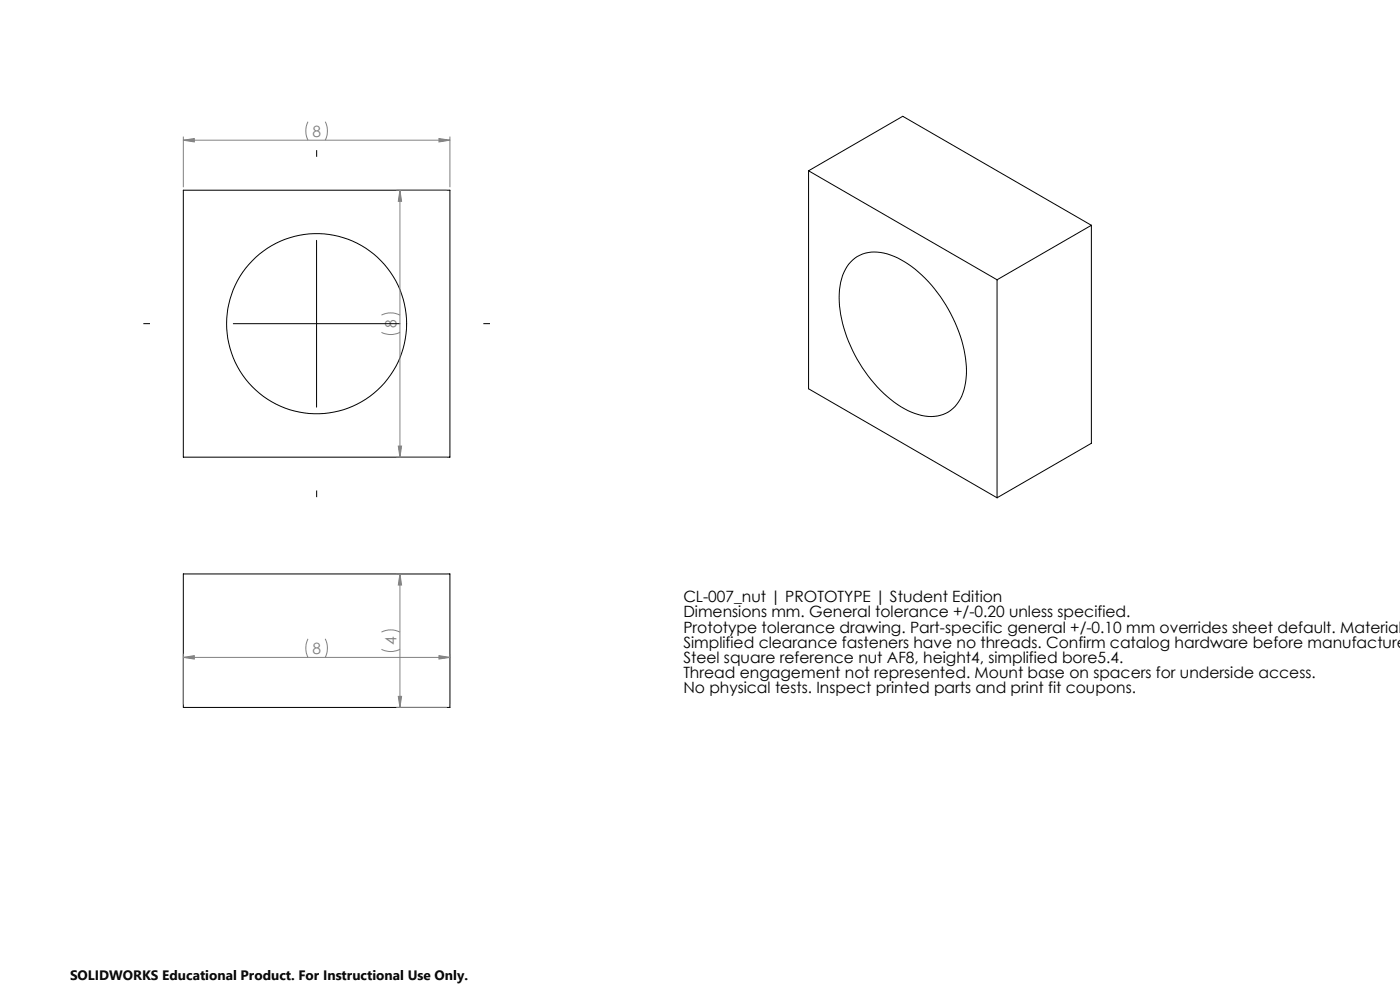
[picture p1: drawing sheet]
<svg xmlns="http://www.w3.org/2000/svg" width="420mm" height="297mm" viewBox="0 0 420 297" stroke-linecap="round" stroke-linejoin="round" font-family="sans-serif">
<defs><g id="words">
<g font-size="4.7" fill="#808080">
<text x="93.7" y="41">8</text>
<text x="119" y="98.3" transform="rotate(-90 119 98.3)">8</text>
<text x="93.7" y="196">8</text>
<text x="119" y="193.3" transform="rotate(-90 119 193.3)">4</text>
</g>
<g font-size="4.7">
<text x="205" y="180.5">CL-007_nut | PROTOTYPE | Student Edition</text>
<text x="205" y="185">Dimensions mm. General tolerance +/-0.20 unless specified.</text>
<text x="205" y="189.6">Prototype tolerance drawing. Part-specific general +/-0.10 mm overrides sheet default. Material</text>
<text x="205" y="194.1">Simplified clearance fasteners have no threads. Confirm catalog hardware before manufacture</text>
<text x="205" y="198.6">Steel square reference nut AF8, height4, simplified bore5.4.</text>
<text x="205" y="203.1">Thread engagement not represented. Mount base on spacers for underside access.</text>
<text x="205" y="207.7">No physical tests. Inspect printed parts and print fit coupons.</text>
</g>
<text font-size="4.1" x="21" y="293.7">SOLIDWORKS Educational Product. For Instructional Use Only.</text>
</g></defs>
<g fill="none" stroke="#000" stroke-width=".3">
<path d="M55 57h80v80h-80zM242.6 51.2l56.5 32.7M242.6 51.2l28.2-16.3 56.6 32.6M242.6 51.2v65.3l56.5 32.7M95 72v50M255.8 78a11.2 11.2 0 0 1 12.4-1.2 38.8 38.8 0 0 1 18.9 21.2 28.9 28.9 0 0 1 1.8 19.8 10.1 10.1 0 0 1-13.4 6.4 32.1 32.1 0 0 1-16-12.8 39.3 39.3 0 0 1-7.7-24.6 13.5 13.5 0 0 1 4-8.8zM327.4 67.5l-28.3 16.4M327.4 67.5v65.4l-28.3 16.3M70 97h50M299.1 83.9v65.3M55 172h80v40h-80z"/>
<circle cx="95" cy="97" r="27"/>
</g>
<g fill="none" stroke="#808080" stroke-width=".3">
<path d="M92.4 36.5a6.4 6.4 0 0 0 0 5.5M97.6 36.5a6.4 6.4 0 0 1 0 5.5M55 42l3.3-.5v1zM55 41v15M55 42h80M119 57h15M120 57l.5 3.3h-1zM120 57v80M131.7 41.5l3.3 .5-3.3 .5zM135 41v15M114.4 99.6a6.4 6.4 0 0 0 5.6 0M114.4 94.4a6.1 6.1 0 0 1 5.6 0"/>
<path d="M119 137h15M119.5 133.7h1l-.5 3.3zM119 172h15M120 172l.5 3.3h-1zM120 172v40M55 197l3.3-.5v1zM55 196v15M55 197h80M92.4 191.4a6.4 6.4 0 0 0 0 5.6M97.6 191.4a6.4 6.4 0 0 1 0 5.6M114.4 194.6a6.1 6.1 0 0 0 5.6 0M114.4 189.4a6.1 6.1 0 0 1 5.6 0"/>
<path d="M131.7 196.5l3.3 .5-3.3 .5zM135 196v15M119 212h15M119.5 208.7h1l-.5 3.3z"/>
</g>
<path d="M95 47v-2M45 97h-2M145 97h2M95 147v2" fill="none" stroke="#000" stroke-width=".3" stroke-dasharray="15.2 1.3 1.3 1.3" stroke-linecap="butt"/>
<g fill="#808080">
<path d="M131.7 41.5l3.3 .5-3.3 .5zM55 42l3.3-.5v1zM131.7 196.5l3.3 .5-3.3 .5zM55 197l3.3-.5v1z"/>
<path d="M119.5 133.7h1l-.5 3.3zM120 57l.5 3.3h-1zM119.5 208.7h1l-.5 3.3zM120 172l.5 3.3h-1z"/>
</g>
<use href="#words"/>
</svg>
